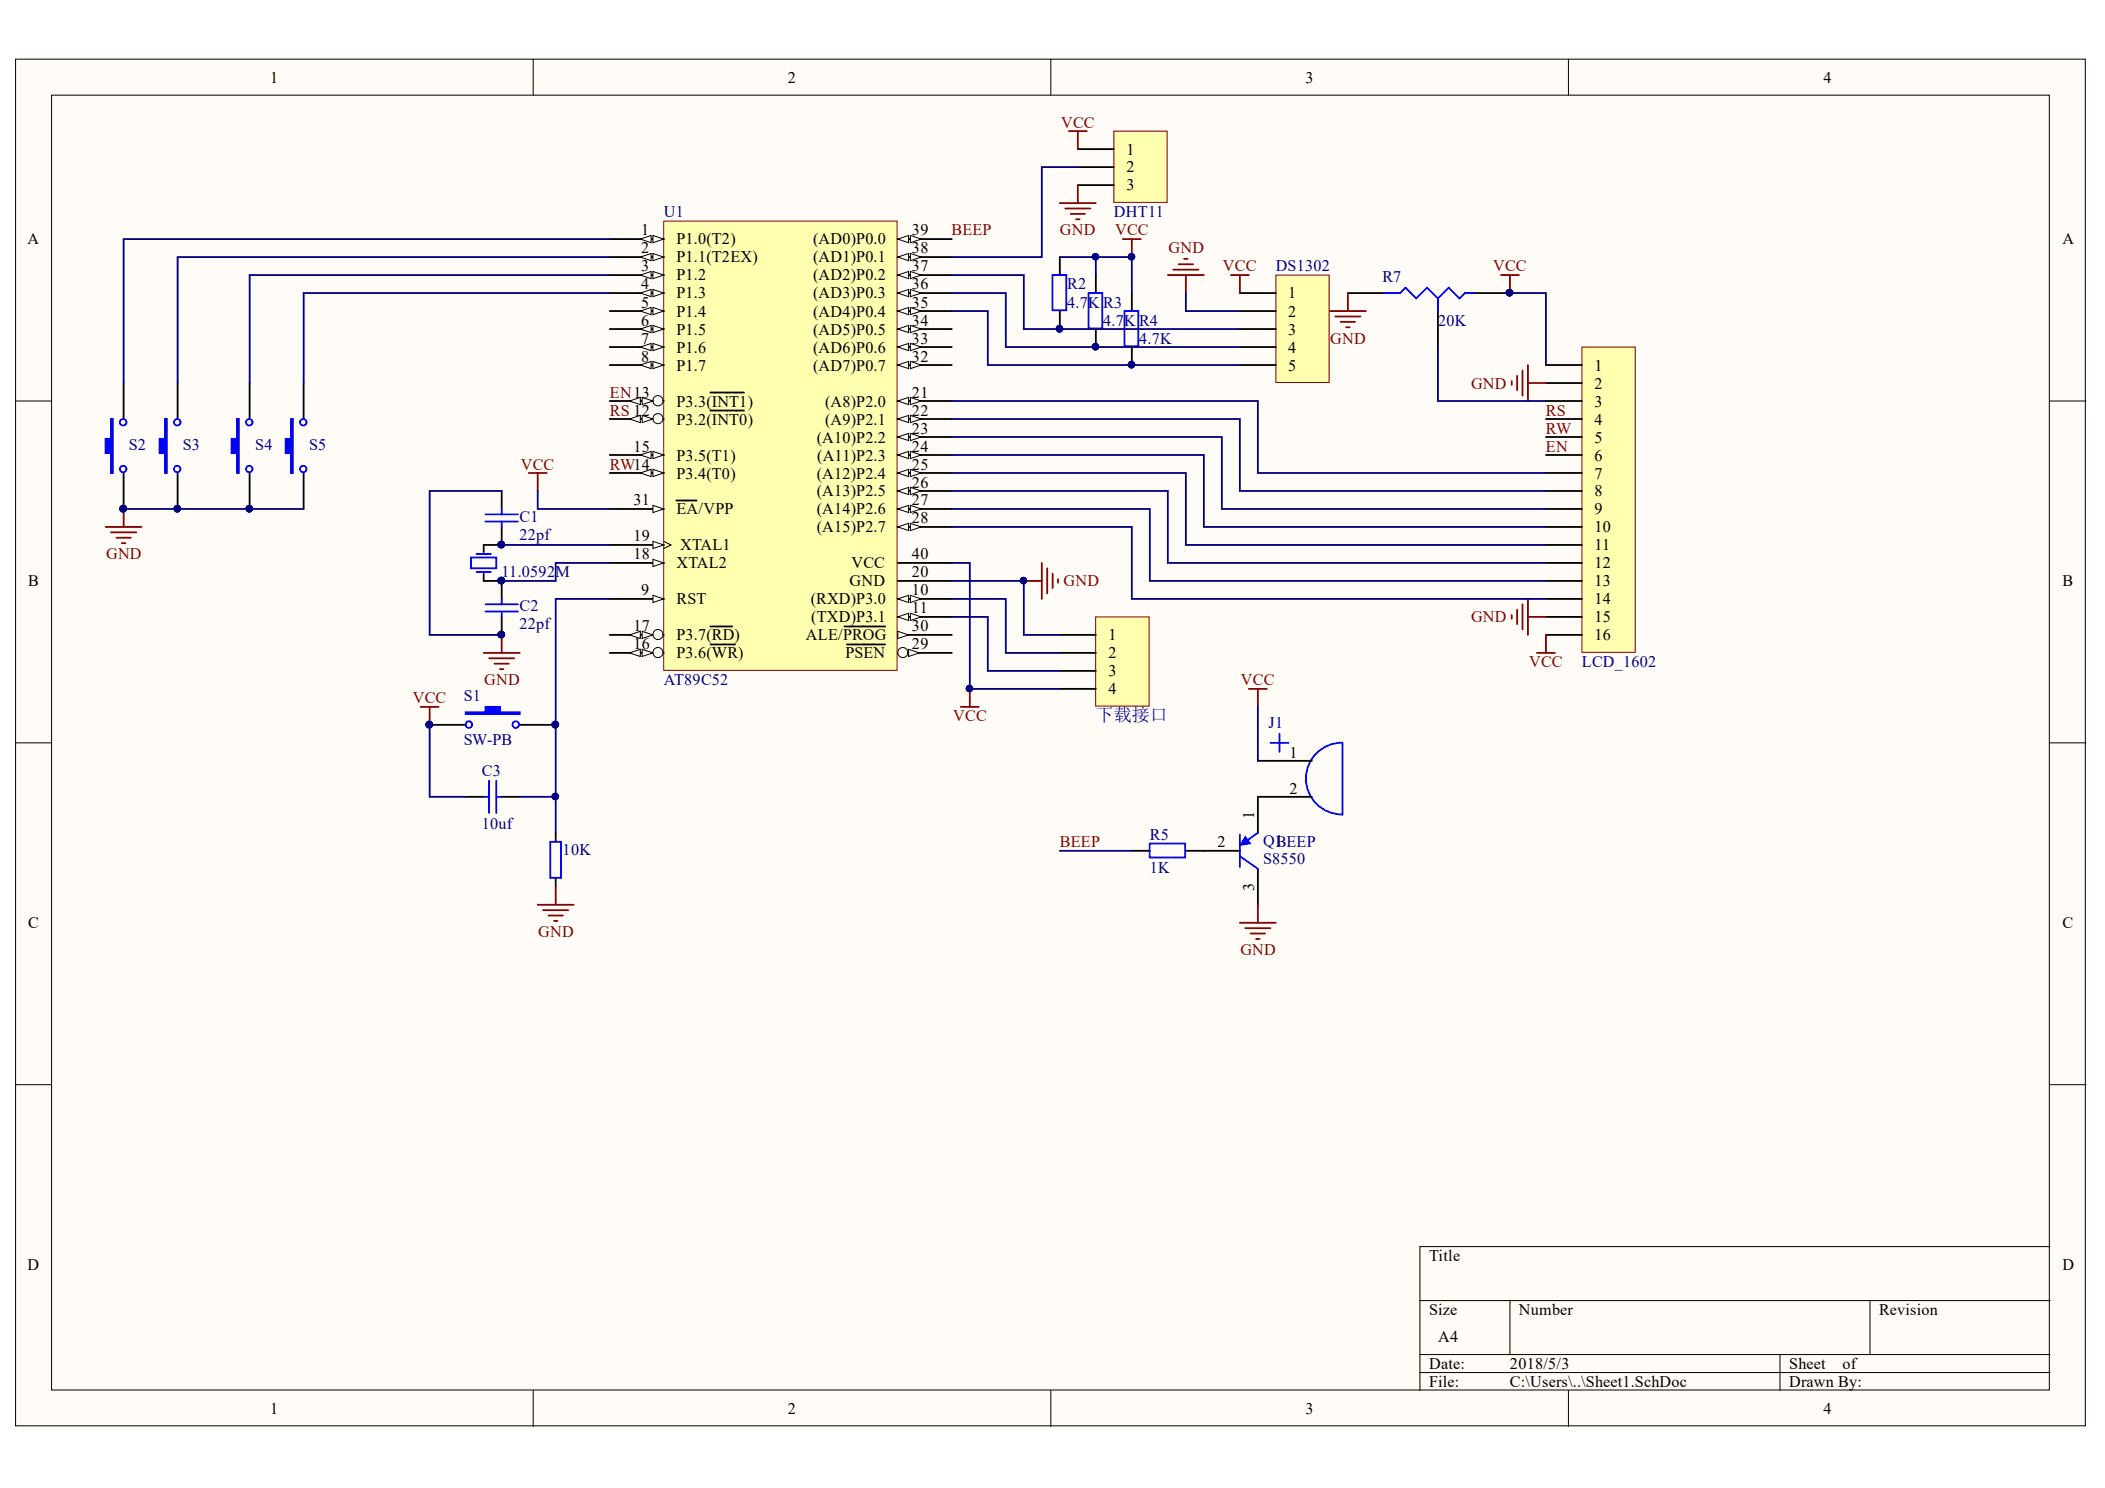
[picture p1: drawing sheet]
<svg xmlns="http://www.w3.org/2000/svg" width="297mm" height="210mm" viewBox="0 0 297 210" stroke-linecap="round" stroke-linejoin="round" font-family="sans-serif">
<defs><g id="words">
<text font-size="2.5" fill="#000080" x="154.6" y="101.7">下载接口</text>
<g font-size="2.3">
<text x="38.1" y="11.7">1</text>
<text x="111.2" y="11.7">2</text>
<text x="184.2" y="11.7">3</text>
<text x="257.3" y="11.7">4</text>
<text x="159" y="21.8">1</text>
<text x="159" y="24.3">2</text>
<text x="159" y="26.9">3</text>
<text x="3.9" y="34.5">A</text>
<text x="90.5" y="33.2">1</text>
<text x="90.5" y="35.7">2</text>
<text x="95.5" y="34.5">P1.0(T2)</text>
<text x="114.7" y="34.5">(AD0)P0.0</text>
<text x="128.7" y="33.2">39</text>
<text x="128.7" y="35.7">38</text>
<text x="291" y="34.5">A</text>
<text x="90.5" y="38.3">3</text>
<text x="90.5" y="40.8">4</text>
<text x="95.5" y="37">P1.1(T2EX)</text>
<text x="95.5" y="39.5">P1.2</text>
<text x="114.7" y="37">(AD1)P0.1</text>
<text x="114.7" y="39.5">(AD2)P0.2</text>
<text x="128.7" y="38.3">37</text>
<text x="128.7" y="40.8">36</text>
<text x="90.5" y="43.4">5</text>
<text x="90.5" y="46">6</text>
<text x="95.5" y="42.1">P1.3</text>
<text x="95.5" y="44.7">P1.4</text>
<text x="95.5" y="47.2">P1.5</text>
<text x="114.7" y="42.1">(AD3)P0.3</text>
<text x="114.7" y="44.7">(AD4)P0.4</text>
<text x="114.7" y="47.2">(AD5)P0.5</text>
<text x="128.7" y="43.4">35</text>
<text x="128.7" y="46">34</text>
<text x="181.8" y="42.1">1</text>
<text x="181.8" y="44.7">2</text>
<text x="181.8" y="47.2">3</text>
<text x="90.5" y="48.5">7</text>
<text x="90.5" y="51">8</text>
<text x="95.5" y="49.8">P1.6</text>
<text x="95.5" y="52.3">P1.7</text>
<text x="114.7" y="49.8">(AD6)P0.6</text>
<text x="114.7" y="52.3">(AD7)P0.7</text>
<text x="128.7" y="48.5">33</text>
<text x="128.7" y="51">32</text>
<text x="181.8" y="49.8">4</text>
<text x="181.8" y="52.3">5</text>
<text x="225" y="52.3">1</text>
<text x="95.5" y="59.9">P3.2(INT0)</text>
<text x="95.5" y="57.4">P3.3(INT1)</text>
<text x="116.4" y="57.4">(A8)P2.0</text>
<text x="116.4" y="59.9">(A9)P2.1</text>
<text x="128.7" y="56.1">21</text>
<text x="128.7" y="58.6">22</text>
<text x="225" y="54.8">2</text>
<text x="225" y="57.4">3</text>
<text x="225" y="59.9">4</text>
<text x="89.4" y="63.7">15</text>
<text x="95.5" y="65">P3.5(T1)</text>
<text x="115.2" y="62.4">(A10)P2.2</text>
<text x="115.3" y="65">(A11)P2.3</text>
<text x="128.7" y="61.2">23</text>
<text x="128.7" y="63.7">24</text>
<text x="225" y="62.4">5</text>
<text x="225" y="65">6</text>
<text x="89.4" y="71.3">31</text>
<text x="95.5" y="67.5">P3.4(T0)</text>
<text x="115.2" y="67.5">(A12)P2.4</text>
<text x="115.2" y="70">(A13)P2.5</text>
<text x="128.7" y="66.2">25</text>
<text x="128.7" y="68.8">26</text>
<text x="128.7" y="71.3">27</text>
<text x="225" y="67.5">7</text>
<text x="225" y="70">8</text>
<text x="89.4" y="76.4">19</text>
<text x="95.5" y="72.6">EA/VPP</text>
<text x="96" y="77.6">XTAL1</text>
<text x="115.2" y="72.6">(A14)P2.6</text>
<text x="115.2" y="75.1">(A15)P2.7</text>
<text x="128.7" y="73.8">28</text>
<text x="225" y="72.6">9</text>
<text x="225" y="75.1">10</text>
<text x="225" y="77.6">11</text>
<text x="4" y="82.7">B</text>
<text x="89.4" y="78.9">18</text>
<text x="90.5" y="84">9</text>
<text x="95.5" y="80.2">XTAL2</text>
<text x="119.9" y="82.7">GND</text>
<text x="120.2" y="80.2">VCC</text>
<text x="128.7" y="84">10</text>
<text x="128.7" y="81.4">20</text>
<text x="128.7" y="78.9">40</text>
<text x="225" y="80.2">12</text>
<text x="225" y="82.7">13</text>
<text x="291" y="82.7">B</text>
<text x="89.4" y="89">17</text>
<text x="95.5" y="85.2">RST</text>
<text x="114.4" y="85.2">(RXD)P3.0</text>
<text x="114.5" y="87.8">(TXD)P3.1</text>
<text x="128.7" y="89">30</text>
<text x="128.7" y="86.5">11</text>
<text x="225" y="85.2">14</text>
<text x="225" y="87.8">15</text>
<text x="89.4" y="91.6">16</text>
<text x="95.5" y="90.3">P3.7(RD)</text>
<text x="95.5" y="92.8">P3.6(WR)</text>
<text x="113.7" y="90.3">ALE/PROG</text>
<text x="119.3" y="92.8">PSEN</text>
<text x="128.7" y="91.6">29</text>
<text x="156.4" y="90.3">1</text>
<text x="156.4" y="92.8">2</text>
<text x="156.4" y="95.4">3</text>
<text x="225" y="90.3">16</text>
<text x="156.4" y="97.9">4</text>
<text x="182" y="106.9">1</text>
<text x="182" y="111.9">2</text>
<text x="171.8" y="119.5">2</text>
<text x="177" y="115.5" transform="rotate(-90 177 115.5)">1</text>
<text x="177" y="125.7" transform="rotate(-90 177 125.7)">3</text>
<text x="4" y="130.9">C</text>
<text x="291" y="130.9">C</text>
<text x="3.9" y="179.2">D</text>
<text x="201.7" y="177.9">Title</text>
<text x="291" y="179.2">D</text>
<text x="201.7" y="185.5">Size</text>
<text x="214.3" y="185.5">Number</text>
<text x="265.2" y="185.5">Revision</text>
<text x="202.9" y="189.3">A4</text>
<text x="201.7" y="193.1">Date:</text>
<text x="201.7" y="195.7">File:</text>
<text x="213.1" y="193.1">2018/5/3</text>
<text x="213.1" y="195.7">C:\Users\..\Sheet1.SchDoc</text>
<text x="252.5" y="193.1">Sheet</text>
<text x="252.5" y="195.7">Drawn By:</text>
<text x="260" y="193.1">of</text>
<text x="38.1" y="199.5">1</text>
<text x="111.2" y="199.5">2</text>
<text x="184.2" y="199.5">3</text>
<text x="257.3" y="199.5">4</text>
</g>
<g font-size="2.3" fill="#800000">
<text x="149.7" y="18">VCC</text>
<text x="134.3" y="33.2">BEEP</text>
<text x="149.6" y="33.2">GND</text>
<text x="157.4" y="33.2">VCC</text>
<text x="164.9" y="35.7">GND</text>
<text x="172.6" y="38.3">VCC</text>
<text x="210.7" y="38.3">VCC</text>
<text x="187.7" y="48.5">GND</text>
<text x="86.1" y="58.6">RS 12</text>
<text x="86.1" y="56.1">EN13</text>
<text x="207.6" y="54.8">GND</text>
<text x="218.1" y="58.6">RS</text>
<text x="218.1" y="61.2">RW</text>
<text x="218.1" y="63.7">EN</text>
<text x="73.5" y="66.2">VCC</text>
<text x="86.1" y="66.2">RW14</text>
<text x="15" y="78.9">GND</text>
<text x="150.1" y="82.7">GND</text>
<text x="207.6" y="87.8">GND</text>
<text x="215.8" y="94.1">VCC</text>
<text x="58.3" y="99.2">VCC</text>
<text x="68.3" y="96.6">GND</text>
<text x="134.5" y="101.7">VCC</text>
<text x="175.1" y="96.6">VCC</text>
<text x="149.6" y="119.5">BEEP</text>
<text x="75.9" y="132.2">GND</text>
<text x="175" y="134.7">GND</text>
</g>
<g font-size="2.3" fill="#000080">
<text x="93.7" y="30.7">U1</text>
<text x="157.2" y="30.7">DHT11</text>
<text x="150.6" y="40.8">R2</text>
<text x="180" y="38.3">DS1302</text>
<text x="195.1" y="39.8">R7</text>
<text x="150.6" y="43.4">4.7K</text>
<text x="155.7" y="46">4.7K</text>
<text x="155.7" y="43.4">R3</text>
<text x="160.7" y="46">R4</text>
<text x="202.9" y="46">20K</text>
<text x="160.7" y="48.5">4.7K</text>
<text x="18.2" y="63.4">S2</text>
<text x="25.8" y="63.4">S3</text>
<text x="36" y="63.4">S4</text>
<text x="43.6" y="63.4">S5</text>
<text x="73.3" y="73.6">C1</text>
<text x="73.3" y="76.1">22pf</text>
<text x="70.8" y="81.4">11.0592M</text>
<text x="73.3" y="86.3">C2</text>
<text x="73.3" y="88.8">22pf</text>
<text x="223.2" y="94.1">LCD_1602</text>
<text x="65.4" y="98.9">S1</text>
<text x="93.7" y="96.6">AT89C52</text>
<text x="65.4" y="105.1">SW-PB</text>
<text x="179" y="102.7">J1</text>
<text x="68" y="109.4">C3</text>
<text x="68" y="117">10uf</text>
<text x="162.3" y="118.5">R5</text>
<text x="178.2" y="119.3">Q1</text>
<text x="180" y="119.5">BEEP</text>
<text x="79.4" y="120.6">10K</text>
<text x="162.3" y="123.1">1K</text>
<text x="178.2" y="121.8">S8550</text>
</g>
</g></defs>
<g fill="#fffcf8" stroke="#000" stroke-width=".14">
<path d="M2.2 8.3h292.1v192.8h-292.1z"/>
<path d="M7.3 13.4h281.9v182.7h-281.9z"/>
</g>
<g fill="none" stroke="#000" stroke-width=".14">
<path d="M75.2 8.3v5.1M148.3 8.3v5.1M221.3 8.3v5.1M2.2 56.6h5.1M289.3 56.6h5.1M2.2 104.8h5.1M289.3 104.8h5.1M2.2 153h5.1M289.3 153h5.1M289.3 175.9h-88.9v20.3M75.2 196.2v5M148.3 196.2v5"/>
<path d="M200.4 183.5h88.9M200.4 191.1h88.9M200.4 193.6h88.9M213.1 183.5v7.6M221.3 196.2v5M251.2 191.1v5.1M263.9 183.5v7.6"/>
</g>
<path d="M93.7 31.2h32.9v63.4h-32.9z" fill="#ffffb0" stroke="#800000" stroke-width=".14"/>
<path d="M86 71.8h7.7" fill="none" stroke="#000" stroke-width=".25"/>
<path d="M92.1 71.3l1.6 .5-1.6 .5z" fill="#fffcf8"/>
<path d="M92.1 71.3l1.6 .5-1.6 .5zM93.7 76.4l1 .5-1 .5" fill="none" stroke="#000" stroke-width=".14"/>
<path d="M86 76.9h7.7M95.4 70.6h2.9" fill="none" stroke="#000" stroke-width=".25"/>
<path d="M92.1 76.4l1.6 .5-1.6 .5z" fill="#fffcf8"/>
<path d="M92.1 76.4l1.6 .5-1.6 .5z" fill="none" stroke="#000" stroke-width=".14"/>
<path d="M86 79.4h7.7" fill="none" stroke="#000" stroke-width=".25"/>
<path d="M92.1 78.9l1.6 .5-1.6 .5z" fill="#fffcf8"/>
<path d="M92.1 78.9l1.6 .5-1.6 .5z" fill="none" stroke="#000" stroke-width=".14"/>
<path d="M86 84.5h7.7" fill="none" stroke="#000" stroke-width=".25"/>
<path d="M92.1 84l1.6 .5-1.6 .5z" fill="#fffcf8"/>
<path d="M92.1 84l1.6 .5-1.6 .5z" fill="none" stroke="#000" stroke-width=".14"/>
<path d="M86 89.6h7.7" fill="none" stroke="#000" stroke-width=".25"/>
<circle cx="92.8" cy="89.5" r=".71" fill="#fffcf8" stroke="#000" stroke-width=".14"/>
<path d="M90.6 89.1l1.5 .5-1.5 .5z" fill="#fffcf8"/>
<path d="M90.6 89.1l1.5 .5-1.5 .5z" fill="none" stroke="#000" stroke-width=".14"/>
<path d="M88.8 89.6l1.6-.5v1z" fill="#fffcf8"/>
<path d="M88.8 89.6l1.6-.5v1z" fill="none" stroke="#000" stroke-width=".14"/>
<path d="M86 92.1h7.7M100.2 88.4h3.1" fill="none" stroke="#000" stroke-width=".25"/>
<circle cx="92.8" cy="92" r=".71" fill="#fffcf8" stroke="#000" stroke-width=".14"/>
<path d="M90.6 91.6l1.5 .5-1.5 .5z" fill="#fffcf8"/>
<path d="M90.6 91.6l1.5 .5-1.5 .5z" fill="none" stroke="#000" stroke-width=".14"/>
<path d="M88.8 92.1l1.6-.5v1z" fill="#fffcf8"/>
<path d="M88.8 92.1l1.6-.5v1z" fill="none" stroke="#000" stroke-width=".14"/>
<path d="M86 59.1h7.7M100.3 90.9h3.4" fill="none" stroke="#000" stroke-width=".25"/>
<circle cx="92.8" cy="59.1" r=".71" fill="#fffcf8" stroke="#000" stroke-width=".14"/>
<path d="M90.6 58.6l1.5 .5-1.5 .5z" fill="#fffcf8"/>
<path d="M90.6 58.6l1.5 .5-1.5 .5z" fill="none" stroke="#000" stroke-width=".14"/>
<path d="M88.8 59.1l1.6-.5v1z" fill="#fffcf8"/>
<path d="M88.8 59.1l1.6-.5v1z" fill="none" stroke="#000" stroke-width=".14"/>
<path d="M86 56.6h7.7M100.2 57.9h4.8" fill="none" stroke="#000" stroke-width=".25"/>
<circle cx="92.8" cy="56.5" r=".72" fill="#fffcf8" stroke="#000" stroke-width=".14"/>
<path d="M90.6 56.1l1.5 .5-1.5 .5z" fill="#fffcf8"/>
<path d="M90.6 56.1l1.5 .5-1.5 .5z" fill="none" stroke="#000" stroke-width=".14"/>
<path d="M88.8 56.6l1.6-.5v1z" fill="#fffcf8"/>
<path d="M88.8 56.6l1.6-.5v1z" fill="none" stroke="#000" stroke-width=".14"/>
<path d="M100.2 55.4h4.8M86 66.7h7.7" fill="none" stroke="#000" stroke-width=".25"/>
<path d="M92.1 66.2l1.6 .5-1.6 .5z" fill="#fffcf8"/>
<path d="M92.1 66.2l1.6 .5-1.6 .5z" fill="none" stroke="#000" stroke-width=".14"/>
<path d="M90.4 66.7l1.5-.5v1z" fill="#fffcf8"/>
<path d="M90.4 66.7l1.5-.5v1z" fill="none" stroke="#000" stroke-width=".14"/>
<path d="M86 64.2h7.7" fill="none" stroke="#000" stroke-width=".25"/>
<path d="M92.1 63.7l1.6 .5-1.6 .5z" fill="#fffcf8"/>
<path d="M92.1 63.7l1.6 .5-1.6 .5z" fill="none" stroke="#000" stroke-width=".14"/>
<path d="M90.4 64.2l1.5-.5v1z" fill="#fffcf8"/>
<path d="M90.4 64.2l1.5-.5v1z" fill="none" stroke="#000" stroke-width=".14"/>
<path d="M86 33.7h7.7" fill="none" stroke="#000" stroke-width=".25"/>
<path d="M92.1 33.2l1.6 .5-1.6 .5z" fill="#fffcf8"/>
<path d="M92.1 33.2l1.6 .5-1.6 .5z" fill="none" stroke="#000" stroke-width=".14"/>
<path d="M90.4 33.7l1.5-.5v1z" fill="#fffcf8"/>
<path d="M90.4 33.7l1.5-.5v1z" fill="none" stroke="#000" stroke-width=".14"/>
<path d="M86 36.3h7.7" fill="none" stroke="#000" stroke-width=".25"/>
<path d="M92.1 35.8l1.6 .5-1.6 .5z" fill="#fffcf8"/>
<path d="M92.1 35.8l1.6 .5-1.6 .5z" fill="none" stroke="#000" stroke-width=".14"/>
<path d="M90.4 36.3l1.5-.5v1z" fill="#fffcf8"/>
<path d="M90.4 36.3l1.5-.5v1z" fill="none" stroke="#000" stroke-width=".14"/>
<path d="M86 38.8h7.7" fill="none" stroke="#000" stroke-width=".25"/>
<path d="M92.1 38.3l1.6 .5-1.6 .5z" fill="#fffcf8"/>
<path d="M92.1 38.3l1.6 .5-1.6 .5z" fill="none" stroke="#000" stroke-width=".14"/>
<path d="M90.4 38.8l1.5-.5v1z" fill="#fffcf8"/>
<path d="M90.4 38.8l1.5-.5v1z" fill="none" stroke="#000" stroke-width=".14"/>
<path d="M86 41.3h7.7" fill="none" stroke="#000" stroke-width=".25"/>
<path d="M92.1 40.8l1.6 .5-1.6 .5z" fill="#fffcf8"/>
<path d="M92.1 40.8l1.6 .5-1.6 .5z" fill="none" stroke="#000" stroke-width=".14"/>
<path d="M90.4 41.3l1.5-.5v1z" fill="#fffcf8"/>
<path d="M90.4 41.3l1.5-.5v1z" fill="none" stroke="#000" stroke-width=".14"/>
<path d="M86 43.9h7.7" fill="none" stroke="#000" stroke-width=".25"/>
<path d="M92.1 43.4l1.6 .5-1.6 .5z" fill="#fffcf8"/>
<path d="M92.1 43.4l1.6 .5-1.6 .5z" fill="none" stroke="#000" stroke-width=".14"/>
<path d="M90.4 43.9l1.5-.5v1z" fill="#fffcf8"/>
<path d="M90.4 43.9l1.5-.5v1z" fill="none" stroke="#000" stroke-width=".14"/>
<path d="M86 46.4h7.7" fill="none" stroke="#000" stroke-width=".25"/>
<path d="M92.1 45.9l1.6 .5-1.6 .5z" fill="#fffcf8"/>
<path d="M92.1 45.9l1.6 .5-1.6 .5z" fill="none" stroke="#000" stroke-width=".14"/>
<path d="M90.4 46.4l1.5-.5v1z" fill="#fffcf8"/>
<path d="M90.4 46.4l1.5-.5v1z" fill="none" stroke="#000" stroke-width=".14"/>
<path d="M86 49h7.7" fill="none" stroke="#000" stroke-width=".25"/>
<path d="M92.1 48.4l1.6 .6-1.6 .5z" fill="#fffcf8"/>
<path d="M92.1 48.4l1.6 .6-1.6 .5z" fill="none" stroke="#000" stroke-width=".14"/>
<path d="M90.4 49l1.5-.6v1.1z" fill="#fffcf8"/>
<path d="M90.4 49l1.5-.6v1.1z" fill="none" stroke="#000" stroke-width=".14"/>
<path d="M86 51.5h7.7" fill="none" stroke="#000" stroke-width=".25"/>
<path d="M92.1 51l1.6 .5-1.6 .5z" fill="#fffcf8"/>
<path d="M92.1 51l1.6 .5-1.6 .5z" fill="none" stroke="#000" stroke-width=".14"/>
<path d="M90.4 51.5l1.5-.5v1z" fill="#fffcf8"/>
<path d="M90.4 51.5l1.5-.5v1z" fill="none" stroke="#000" stroke-width=".14"/>
<path d="M126.7 33.7h7.6" fill="none" stroke="#000" stroke-width=".25"/>
<path d="M126.7 33.7l1.5-.5v1z" fill="#fffcf8"/>
<path d="M126.7 33.7l1.5-.5v1z" fill="none" stroke="#000" stroke-width=".14"/>
<path d="M128.5 33.2l1.5 .5-1.5 .5z" fill="#fffcf8"/>
<path d="M128.5 33.2l1.5 .5-1.5 .5z" fill="none" stroke="#000" stroke-width=".14"/>
<path d="M126.7 36.3h7.6" fill="none" stroke="#000" stroke-width=".25"/>
<path d="M126.7 36.3l1.5-.5v1z" fill="#fffcf8"/>
<path d="M126.7 36.3l1.5-.5v1z" fill="none" stroke="#000" stroke-width=".14"/>
<path d="M128.5 35.8l1.5 .5-1.5 .5z" fill="#fffcf8"/>
<path d="M128.5 35.8l1.5 .5-1.5 .5z" fill="none" stroke="#000" stroke-width=".14"/>
<path d="M126.7 38.8h7.6" fill="none" stroke="#000" stroke-width=".25"/>
<path d="M126.7 38.8l1.5-.5v1z" fill="#fffcf8"/>
<path d="M126.7 38.8l1.5-.5v1z" fill="none" stroke="#000" stroke-width=".14"/>
<path d="M128.5 38.3l1.5 .5-1.5 .5z" fill="#fffcf8"/>
<path d="M128.5 38.3l1.5 .5-1.5 .5z" fill="none" stroke="#000" stroke-width=".14"/>
<path d="M126.7 41.3h7.6" fill="none" stroke="#000" stroke-width=".25"/>
<path d="M126.7 41.3l1.5-.5v1z" fill="#fffcf8"/>
<path d="M126.7 41.3l1.5-.5v1z" fill="none" stroke="#000" stroke-width=".14"/>
<path d="M128.5 40.8l1.5 .5-1.5 .5z" fill="#fffcf8"/>
<path d="M128.5 40.8l1.5 .5-1.5 .5z" fill="none" stroke="#000" stroke-width=".14"/>
<path d="M126.7 43.9h7.6" fill="none" stroke="#000" stroke-width=".25"/>
<path d="M126.7 43.9l1.5-.5v1z" fill="#fffcf8"/>
<path d="M126.7 43.9l1.5-.5v1z" fill="none" stroke="#000" stroke-width=".14"/>
<path d="M128.5 43.4l1.5 .5-1.5 .5z" fill="#fffcf8"/>
<path d="M128.5 43.4l1.5 .5-1.5 .5z" fill="none" stroke="#000" stroke-width=".14"/>
<path d="M126.7 46.4h7.6" fill="none" stroke="#000" stroke-width=".25"/>
<path d="M126.7 46.4l1.5-.5v1z" fill="#fffcf8"/>
<path d="M126.7 46.4l1.5-.5v1z" fill="none" stroke="#000" stroke-width=".14"/>
<path d="M128.5 45.9l1.5 .5-1.5 .5z" fill="#fffcf8"/>
<path d="M128.5 45.9l1.5 .5-1.5 .5z" fill="none" stroke="#000" stroke-width=".14"/>
<path d="M126.7 49h7.6" fill="none" stroke="#000" stroke-width=".25"/>
<path d="M126.7 49l1.5-.6v1.1z" fill="#fffcf8"/>
<path d="M126.7 49l1.5-.6v1.1z" fill="none" stroke="#000" stroke-width=".14"/>
<path d="M128.5 48.4l1.5 .6-1.5 .5z" fill="#fffcf8"/>
<path d="M128.5 48.4l1.5 .6-1.5 .5z" fill="none" stroke="#000" stroke-width=".14"/>
<path d="M126.7 51.5h7.6" fill="none" stroke="#000" stroke-width=".25"/>
<path d="M126.7 51.5l1.5-.5v1z" fill="#fffcf8"/>
<path d="M126.7 51.5l1.5-.5v1z" fill="none" stroke="#000" stroke-width=".14"/>
<path d="M128.5 51l1.5 .5-1.5 .5z" fill="#fffcf8"/>
<path d="M128.5 51l1.5 .5-1.5 .5z" fill="none" stroke="#000" stroke-width=".14"/>
<path d="M126.7 56.6h7.6" fill="none" stroke="#000" stroke-width=".25"/>
<path d="M126.7 56.6l1.5-.5v1z" fill="#fffcf8"/>
<path d="M126.7 56.6l1.5-.5v1z" fill="none" stroke="#000" stroke-width=".14"/>
<path d="M128.5 56.1l1.5 .5-1.5 .5z" fill="#fffcf8"/>
<path d="M128.5 56.1l1.5 .5-1.5 .5z" fill="none" stroke="#000" stroke-width=".14"/>
<path d="M126.7 59.1h7.6" fill="none" stroke="#000" stroke-width=".25"/>
<path d="M126.7 59.1l1.5-.5v1z" fill="#fffcf8"/>
<path d="M126.7 59.1l1.5-.5v1z" fill="none" stroke="#000" stroke-width=".14"/>
<path d="M128.5 58.6l1.5 .5-1.5 .5z" fill="#fffcf8"/>
<path d="M128.5 58.6l1.5 .5-1.5 .5z" fill="none" stroke="#000" stroke-width=".14"/>
<path d="M126.7 61.6h7.6" fill="none" stroke="#000" stroke-width=".25"/>
<path d="M126.7 61.6l1.5-.5v1.1z" fill="#fffcf8"/>
<path d="M126.7 61.6l1.5-.5v1.1z" fill="none" stroke="#000" stroke-width=".14"/>
<path d="M128.5 61.1l1.5 .5-1.5 .6z" fill="#fffcf8"/>
<path d="M128.5 61.1l1.5 .5-1.5 .6z" fill="none" stroke="#000" stroke-width=".14"/>
<path d="M126.7 64.2h7.6" fill="none" stroke="#000" stroke-width=".25"/>
<path d="M126.7 64.2l1.5-.5v1z" fill="#fffcf8"/>
<path d="M126.7 64.2l1.5-.5v1z" fill="none" stroke="#000" stroke-width=".14"/>
<path d="M128.5 63.7l1.5 .5-1.5 .5z" fill="#fffcf8"/>
<path d="M128.5 63.7l1.5 .5-1.5 .5z" fill="none" stroke="#000" stroke-width=".14"/>
<path d="M126.7 66.7h7.6" fill="none" stroke="#000" stroke-width=".25"/>
<path d="M126.7 66.7l1.5-.5v1z" fill="#fffcf8"/>
<path d="M126.7 66.7l1.5-.5v1z" fill="none" stroke="#000" stroke-width=".14"/>
<path d="M128.5 66.2l1.5 .5-1.5 .5z" fill="#fffcf8"/>
<path d="M128.5 66.2l1.5 .5-1.5 .5z" fill="none" stroke="#000" stroke-width=".14"/>
<path d="M126.7 69.3h7.6" fill="none" stroke="#000" stroke-width=".25"/>
<path d="M126.7 69.3l1.5-.5v1z" fill="#fffcf8"/>
<path d="M126.7 69.3l1.5-.5v1z" fill="none" stroke="#000" stroke-width=".14"/>
<path d="M128.5 68.8l1.5 .5-1.5 .5z" fill="#fffcf8"/>
<path d="M128.5 68.8l1.5 .5-1.5 .5z" fill="none" stroke="#000" stroke-width=".14"/>
<path d="M126.7 71.8h7.6" fill="none" stroke="#000" stroke-width=".25"/>
<path d="M126.7 71.8l1.5-.5v1z" fill="#fffcf8"/>
<path d="M126.7 71.8l1.5-.5v1z" fill="none" stroke="#000" stroke-width=".14"/>
<path d="M128.5 71.3l1.5 .5-1.5 .5z" fill="#fffcf8"/>
<path d="M128.5 71.3l1.5 .5-1.5 .5z" fill="none" stroke="#000" stroke-width=".14"/>
<path d="M126.7 74.3h7.6" fill="none" stroke="#000" stroke-width=".25"/>
<path d="M126.7 74.3l1.5-.5v1z" fill="#fffcf8"/>
<path d="M126.7 74.3l1.5-.5v1z" fill="none" stroke="#000" stroke-width=".14"/>
<path d="M128.5 73.8l1.5 .5-1.5 .5z" fill="#fffcf8"/>
<path d="M128.5 73.8l1.5 .5-1.5 .5z" fill="none" stroke="#000" stroke-width=".14"/>
<path d="M126.7 92.1h7.6" fill="none" stroke="#000" stroke-width=".25"/>
<circle cx="127.4" cy="92" r=".71" fill="#fffcf8" stroke="#000" stroke-width=".14"/>
<path d="M128.2 91.6l1.5 .5-1.5 .5z" fill="#fffcf8"/>
<path d="M128.2 91.6l1.5 .5-1.5 .5z" fill="none" stroke="#000" stroke-width=".14"/>
<path d="M119.5 90.9h5.4M126.7 89.6h7.6" fill="none" stroke="#000" stroke-width=".25"/>
<path d="M126.7 89.1l1.5 .5-1.5 .5z" fill="#fffcf8"/>
<path d="M126.7 89.1l1.5 .5-1.5 .5z" fill="none" stroke="#000" stroke-width=".14"/>
<path d="M119.1 88.4h5.8M126.7 87h7.6" fill="none" stroke="#000" stroke-width=".25"/>
<path d="M126.7 87l1.5-.5v1z" fill="#fffcf8"/>
<path d="M126.7 87l1.5-.5v1z" fill="none" stroke="#000" stroke-width=".14"/>
<path d="M128.5 86.5l1.5 .5-1.5 .5z" fill="#fffcf8"/>
<path d="M128.5 86.5l1.5 .5-1.5 .5z" fill="none" stroke="#000" stroke-width=".14"/>
<path d="M126.7 84.5h7.6" fill="none" stroke="#000" stroke-width=".25"/>
<path d="M126.7 84.5l1.5-.5v1z" fill="#fffcf8"/>
<path d="M126.7 84.5l1.5-.5v1z" fill="none" stroke="#000" stroke-width=".14"/>
<path d="M128.5 84l1.5 .5-1.5 .5z" fill="#fffcf8"/>
<path d="M128.5 84l1.5 .5-1.5 .5z" fill="none" stroke="#000" stroke-width=".14"/>
<path d="M126.7 79.4h7.6M126.7 81.9h7.6" fill="none" stroke="#000" stroke-width=".25"/>
<path d="M154.6 87h7.6v12.6h-7.6z" fill="#ffffb0" stroke="#800000" stroke-width=".14"/>
<path d="M70.8 74.3v2.6h-2.5v1M70.8 69.3v2.5M68.3 80.9v1h2.5v2.6M70.8 87v2.6M149.6 89.6h5M149.6 92.1h5M149.6 94.6h5M149.6 97.2h5M60.6 102.3h5.1M73.3 102.3h5.1M78.4 117.5v1.2M78.4 123.8v1.3" fill="none" stroke="#000" stroke-width=".25"/>
<g fill="#000080" stroke="#000080" stroke-width=".14">
<circle cx="70.7" cy="81.9" r=".46"/>
<circle cx="70.7" cy="76.8" r=".46"/>
<circle cx="70.7" cy="89.5" r=".46"/>
<circle cx="136.8" cy="97.1" r=".46"/>
<circle cx="144.4" cy="81.9" r=".46"/>
<circle cx="60.6" cy="102.2" r=".47"/>
<circle cx="78.4" cy="102.2" r=".47"/>
</g>
<path d="M66.5 78.6h3.5v1.6h-3.5zM67.2 78.1h2.1M68.5 72.6h4.6M68.5 73.6h4.6M70.8 71.8v.8M70.8 73.6v.7M67.2 80.7h2.1M68.5 85.2h4.6M68.5 86.3h4.6M70.8 84.5v.7M70.8 86.3v.7M77.7 118.7h1.5v5.1h-1.5z" fill="none" stroke="#00f" stroke-width=".25"/>
<path d="M70.8 69.3h-10.2v20.3h10.2M70.8 76.9h15.2M75.9 69.3v2.5h10.1M86 79.4h-7.6v2.5h-7.6" fill="none" stroke="#000080" stroke-width=".25"/>
<g fill="none" stroke="#800000" stroke-width=".25">
<path d="M74.6 66.7h2.5M75.9 66.7v2.6M147 79.4v5.1M68.3 92.1h5M69 92.9h3.6M69.8 93.6h2M70.5 94.4h.5M70.8 89.6v2.5M135.6 99.7h2.5M136.8 97.2v2.5M144.5 81.9h2.5M147.8 80.2v3.5"/>
<path d="M148.5 80.9v2.1M149.3 81.7v.5M75.9 127.6h5.1M76.6 128.4h3.6M77.4 129.2h2M78.2 129.9h.5M78.4 125.1v2.5"/>
</g>
<path d="M65.7 100.5h2.8v-.8h2v.8h2.8v.2h-7.6z" fill-rule="evenodd" fill="#00f"/>
<g fill="none" stroke="#00f" stroke-width=".25">
<path d="M65.7 100.5h2.8v-.8h2v.8h2.8v.2h-7.6zM68.3 112.4h.7M69 110.1v4.6M70 112.4h.8M70 110.1v4.6"/>
<circle cx="66.2" cy="102.2" r=".46"/>
<circle cx="72.8" cy="102.2" r=".46"/>
</g>
<g fill="#000080" stroke="#000080" stroke-width=".14">
<circle cx="60.6" cy="102.2" r=".47"/>
<circle cx="78.4" cy="102.2" r=".47"/>
<circle cx="78.4" cy="112.4" r=".46"/>
<circle cx="17.4" cy="71.8" r=".47"/>
</g>
<path d="M14.9 74.3h5.1M15.7 75.1h3.5M16.4 75.9h2.1M17.2 76.6h.5M17.4 71.8v2.5M59.4 99.7h2.5M60.6 99.7v2.6" fill="none" stroke="#800000" stroke-width=".25"/>
<path d="M65.7 112.4h2.6M70.8 112.4h2.5" fill="none" stroke="#000" stroke-width=".25"/>
<path d="M86 84.5h-7.6v33M60.6 102.3v10.1h5.1M73.3 112.4h5.1" fill="none" stroke="#000080" stroke-width=".25"/>
<path d="M157.2 18.5h7.5v10h-7.5z" fill="#ffffb0" stroke="#800000" stroke-width=".14"/>
<path d="M152.1 21h5.1M152.1 23.6h5.1M152.1 26.1h5.1" fill="none" stroke="#000" stroke-width=".25"/>
<path d="M150.8 18.5h2.6M152.1 18.5v2.5M149.6 28.7h5M150.3 29.4h3.6M151.1 30.2h2M151.8 30.9h.5M152.1 26.1v2.6" fill="none" stroke="#800000" stroke-width=".25"/>
<path d="M180 38.8h7.6v15.2h-7.6z" fill="#ffffb0" stroke="#800000" stroke-width=".14"/>
<g fill="none" stroke="#000" stroke-width=".25">
<path d="M149.6 36.3v2.5M154.6 38.8v2.5M42.8 54v5.1M149.6 43.9v2.5M154.6 46.4v2.6M159.7 41.3v2.6M159.7 49v2.5M175 41.3h5M175 43.9h5M175 46.4h5M175 49h5M175 51.5h5"/>
<path d="M42.8 66.7v5.1"/>
</g>
<path d="M158.4 33.7h2.6M159.7 33.7v2.6M164.8 38.8h5.1M165.6 38h3.5M166.3 37.3h2.1M167.1 36.5h.5M167.3 38.8v2.5M173.7 38.8h2.5M175 38.8v2.5" fill="none" stroke="#800000" stroke-width=".25"/>
<path d="M149.6 36.3h10.1v5M154.6 36.3v2.5M167.3 41.3v2.6h7.7" fill="none" stroke="#000080" stroke-width=".25"/>
<g fill="#000080" stroke="#000080" stroke-width=".14">
<circle cx="149.5" cy="46.4" r=".46"/>
<circle cx="154.6" cy="48.9" r=".46"/>
<circle cx="159.7" cy="51.4" r=".46"/>
<circle cx="154.6" cy="36.2" r=".46"/>
<circle cx="159.7" cy="36.2" r=".46"/>
</g>
<path d="M148.5 38.8h2v5h-2zM153.6 41.3h1.9v5h-1.9zM158.7 43.9h1.9v5h-1.9z" fill="none" stroke="#00f" stroke-width=".25"/>
<path d="M41.1 59.1h.2v7.6h-.2v-2.8h-.8v-2h.8z" fill-rule="evenodd" fill="#00f"/>
<g fill="none" stroke="#00f" stroke-width=".25">
<path d="M41.1 59.1h.2v7.6h-.2v-2.8h-.8v-2h.8z"/>
<circle cx="42.8" cy="59.6" r=".46"/>
<circle cx="42.8" cy="66.2" r=".46"/>
</g>
<path d="M17.4 54v5.1M17.4 66.7v5.1" fill="none" stroke="#000" stroke-width=".25"/>
<circle cx="17.4" cy="71.8" r=".47" fill="#000080" stroke="#000080" stroke-width=".14"/>
<path d="M15.7 59.1h.2v7.6h-.2v-2.8h-.8v-2h.8z" fill-rule="evenodd" fill="#00f"/>
<g fill="none" stroke="#00f" stroke-width=".25">
<path d="M15.7 59.1h.2v7.6h-.2v-2.8h-.8v-2h.8z"/>
<circle cx="17.4" cy="59.6" r=".46"/>
<circle cx="17.4" cy="66.2" r=".46"/>
</g>
<g fill="#000080" stroke="#000080" stroke-width=".14">
<circle cx="17.4" cy="71.8" r=".47"/>
<circle cx="25" cy="71.8" r=".46"/>
</g>
<path d="M25.1 54v5.1M25.1 66.7v5.1" fill="none" stroke="#000" stroke-width=".25"/>
<path d="M23.3 59.1h.2v7.6h-.2v-2.8h-.8v-2h.8z" fill-rule="evenodd" fill="#00f"/>
<g fill="none" stroke="#00f" stroke-width=".25">
<path d="M23.3 59.1h.2v7.6h-.2v-2.8h-.8v-2h.8z"/>
<circle cx="25" cy="59.6" r=".46"/>
<circle cx="25" cy="66.2" r=".46"/>
</g>
<g fill="#000080" stroke="#000080" stroke-width=".14">
<circle cx="25" cy="71.8" r=".46"/>
<circle cx="35.2" cy="71.8" r=".46"/>
</g>
<path d="M35.2 54v5.1M35.2 66.7v5.1" fill="none" stroke="#000" stroke-width=".25"/>
<path d="M33.4 59.1h.3v7.6h-.3v-2.8h-.7v-2h.7z" fill-rule="evenodd" fill="#00f"/>
<g fill="none" stroke="#00f" stroke-width=".25">
<path d="M33.4 59.1h.3v7.6h-.3v-2.8h-.7v-2h.7zM175 117.7v4.6M177.5 117.5l-1.8 1.2M179.3 104.8h2.5M180.5 103.5v2.6M189.4 104.8a5.1 5.1 0 0 0-5.1 5 5.1 5.1 0 0 0 5.1 5.1M189.4 104.8v10.1M175 120.8l2.5 1.8"/>
<circle cx="35.2" cy="59.6" r=".46"/>
<circle cx="35.2" cy="66.2" r=".46"/>
</g>
<g fill="#000080" stroke="#000080" stroke-width=".14">
<circle cx="35.2" cy="71.8" r=".46"/>
<circle cx="25" cy="71.8" r=".46"/>
<circle cx="17.4" cy="71.8" r=".47"/>
</g>
<path d="M86 33.7h-68.6v20.3M86 36.3h-60.9v17.7M86 38.8h-50.8v15.2M86 41.3h-43.2v12.7M17.4 71.8h25.4" fill="none" stroke="#000080" stroke-width=".25"/>
<path d="M177.5 107.3h7.6M185.1 112.4h-7.6v5.1M169.9 120h5.1M177.5 122.6v5" fill="none" stroke="#000" stroke-width=".25"/>
<path d="M175.7 118l.8 1-1.5 .3z" fill="#00f"/>
<path d="M175.7 118l.8 1-1.5 .3z" fill="none" stroke="#00f" stroke-width=".14"/>
<path d="M159.7 120h2.6M167.3 120h2.6" fill="none" stroke="#000" stroke-width=".25"/>
<path d="M162.2 119h5v2h-5z" fill="none" stroke="#00f" stroke-width=".25"/>
<path d="M176.2 97.2h2.6M177.5 97.2v2.5M175 130.2h5M175.7 130.9h3.6M176.5 131.7h2M177.2 132.5h.6M177.5 127.6v2.6" fill="none" stroke="#800000" stroke-width=".25"/>
<path d="M134.3 79.4h2.5v17.8h12.8M134.3 87h5.1v7.6h10.2M134.3 84.5h7.6v7.6h7.7M134.3 81.9h10.2v7.7h5.1M177.5 99.7v7.6M149.6 120h10.1" fill="none" stroke="#000080" stroke-width=".25"/>
<g fill="#000080" stroke="#000080" stroke-width=".14">
<circle cx="144.4" cy="81.9" r=".46"/>
<circle cx="136.8" cy="97.1" r=".46"/>
</g>
<path d="M223.2 49h7.5v43h-7.5z" fill="#ffffb0" stroke="#800000" stroke-width=".14"/>
<g fill="none" stroke="#000" stroke-width=".25">
<path d="M190.2 41.3h5.1M202.9 43.9v5.1M208 41.3h5.1M218.1 51.5h5.1M218.1 54h5.1M218.1 56.6h5.1M218.1 59.1h5.1M218.1 61.6h5.1M218.1 64.2h5.1M218.1 66.7h5.1M218.1 69.3h5.1M218.1 71.8h5.1"/>
<path d="M218.1 74.3h5.1M218.1 76.9h5.1M218.1 79.4h5.1M218.1 81.9h5.1M218.1 84.5h5.1M218.1 87h5.1M218.1 89.6h5.1"/>
</g>
<g fill="none" stroke="#800000" stroke-width=".25">
<path d="M211.8 38.8h2.5M213.1 38.8v2.5M187.7 43.9h5M188.4 44.6h3.6M189.2 45.4h2M189.9 46.2h.6M190.2 41.3v2.6M213.3 53.8v.5M214.1 53v2M214.8 52.3v3.5M215.6 51.5v5.1M215.6 54h2.5"/>
<path d="M213.3 86.8v.5M214.1 86v2M214.8 85.2v3.6M215.6 84.5v5.1M215.6 87h2.5M216.9 92.1h2.5M218.1 89.6v2.5"/>
</g>
<g fill="#000080" stroke="#000080" stroke-width=".14">
<circle cx="213" cy="41.3" r=".46"/>
<circle cx="159.7" cy="51.4" r=".46"/>
<circle cx="154.6" cy="48.9" r=".46"/>
<circle cx="149.5" cy="46.4" r=".46"/>
</g>
<path d="M195.3 41.3h2.3l.7-.7 1.6 1.5 1.5-1.5 1.5 1.5M202.9 42.1v1.8M208 41.3h-1.3l-.7 .8-1.6-1.5-1.5 1.5" fill="none" stroke="#00f" stroke-width=".25"/>
<g fill="none" stroke="#000080" stroke-width=".25">
<path d="M134.3 38.8h10.2v7.6h30.5M152.1 23.6h-5.1v12.7h-12.7M134.3 43.9h5.1v7.6h35.6M134.3 41.3h7.6v7.7h33.1M134.3 59.1h40.7v10.2h43.1M134.3 56.6h43.2v10.1h40.6M202.9 49v7.6h15.2M213.1 41.3h5v10.2M134.3 74.3h25.4v10.2h58.4M134.3 71.8h28v10.1h55.8M134.3 69.3h30.5v10.1h53.3M134.3 66.7h33v10.2h50.8"/>
<path d="M134.3 64.2h35.6v10.1h48.2M134.3 61.6h38.1v10.2h45.7"/>
</g>
<use href="#words"/>
</svg>
